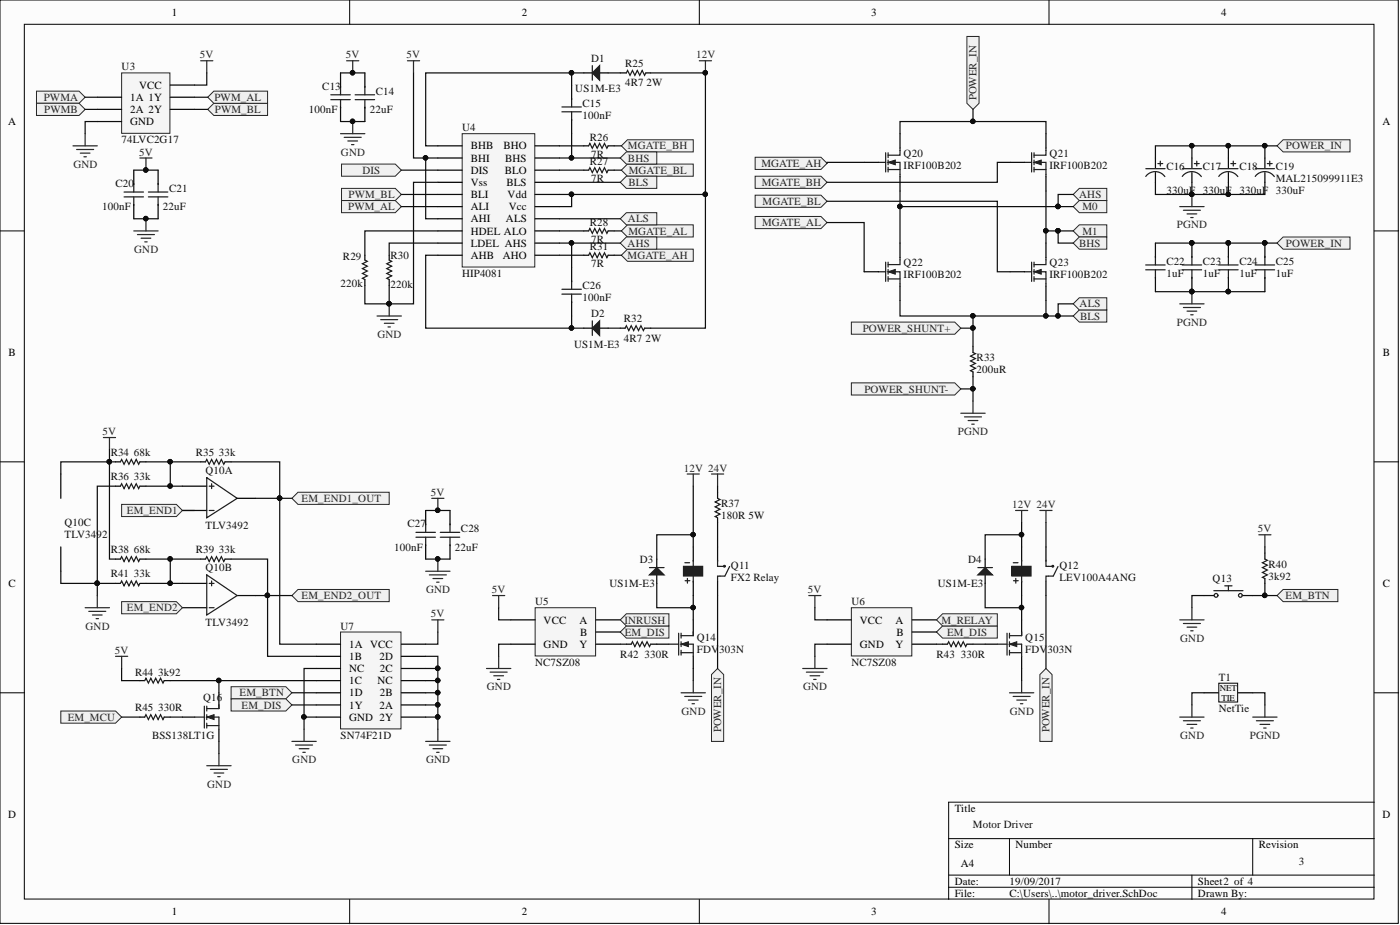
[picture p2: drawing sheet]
<svg xmlns="http://www.w3.org/2000/svg" width="292mm" height="193mm" viewBox="0 0 292 193" stroke-linecap="round" stroke-linejoin="round" font-family="sans-serif">
<defs><g id="words">
<g font-size="2.3">
<text x="35.9" y="3.3">1</text>
<text x="108.9" y="3.3">2</text>
<text x="181.8" y="3.3">3</text>
<text x="254.8" y="3.3">4</text>
<text x="27.2" y="23.6">2A 2Y</text>
<text x="27.2" y="21">1A 1Y</text>
<text x="29" y="18.5">VCC</text>
<text x="1.7" y="26.1">A</text>
<text x="27.2" y="26.1">GND</text>
<text x="288.4" y="26.1">A</text>
<text x="98.2" y="31.2">BHB</text>
<text x="98.2" y="33.7">BHI</text>
<text x="105.1" y="31.2">BHO</text>
<text x="105.4" y="33.7">BHS</text>
<text x="98.2" y="36.3">DIS</text>
<text x="98.2" y="38.8">Vss</text>
<text x="98.2" y="41.3">BLI</text>
<text x="105.3" y="36.3">BLO</text>
<text x="105.6" y="38.8">BLS</text>
<text x="105.9" y="41.3">Vdd</text>
<text x="98.2" y="43.9">ALI</text>
<text x="98.2" y="46.4">AHI</text>
<text x="105.6" y="46.4">ALS</text>
<text x="106.2" y="43.9">Vcc</text>
<text x="98.2" y="48.9">HDEL ALO</text>
<text x="98.2" y="51.5">LDEL AHS</text>
<text x="98.2" y="54">AHB</text>
<text x="104.9" y="54">AHO</text>
<text x="1.8" y="74.3">B</text>
<text x="288.5" y="74.3">B</text>
<text x="1.8" y="122.5">C</text>
<text x="288.5" y="122.5">C</text>
<text x="113.4" y="130.1">VCC</text>
<text x="120.9" y="130.1">A</text>
<text x="179.4" y="130.1">VCC</text>
<text x="186.9" y="130.1">A</text>
<text x="72.8" y="135.1">1A VCC</text>
<text x="72.8" y="137.7">1B</text>
<text x="79.2" y="137.7">2D</text>
<text x="113.4" y="135.1">GND</text>
<text x="120.9" y="135.1">Y</text>
<text x="121" y="132.6">B</text>
<text x="179.4" y="135.1">GND</text>
<text x="186.9" y="135.1">Y</text>
<text x="187" y="132.6">B</text>
<text x="72.8" y="140.2">NC</text>
<text x="72.8" y="142.8">1C</text>
<text x="78.7" y="142.8">NC</text>
<text x="79.3" y="140.2">2C</text>
<text x="72.8" y="145.3">1D</text>
<text x="72.8" y="147.8">1Y</text>
<text x="79.2" y="147.8">2A</text>
<text x="79.3" y="145.3">2B</text>
<text x="72.8" y="150.4">GND 2Y</text>
<text x="1.7" y="170.6">D</text>
<text x="199.2" y="169.4">Title</text>
<text x="288.4" y="170.6">D</text>
<text x="199.2" y="177">Size</text>
<text x="211.9" y="177">Number</text>
<text x="262.6" y="177">Revision</text>
<text x="199.2" y="184.6">Date:</text>
<text x="200.5" y="180.8">A4</text>
<text x="210.6" y="184.6">19/09/2017</text>
<text x="250" y="184.6">Sheet2 of 4</text>
<text x="35.9" y="190.9">1</text>
<text x="108.9" y="190.9">2</text>
<text x="181.8" y="190.9">3</text>
<text x="199.2" y="187.1">File:</text>
<text x="210.6" y="187.1">C:\Users\..\motor_driver.SchDoc</text>
<text x="250" y="187.1">Drawn By:</text>
<text x="254.8" y="190.9">4</text>
</g>
<g font-size="2.3" fill="#0e0e0e">
<text x="25.4" y="14.7">U3</text>
<text x="123.3" y="12.9">D1</text>
<text x="130.4" y="13.9">R25</text>
<text x="64.5" y="23.6">100nF</text>
<text x="67.2" y="18.8">C13</text>
<text x="77.1" y="23.6">22uF</text>
<text x="78.4" y="19.8">C14</text>
<text x="120" y="19.3">US1M-E3</text>
<text x="121.6" y="22.3">C15</text>
<text x="130.4" y="18">4R7</text>
<text x="134.9" y="18">2W</text>
<text x="25.4" y="29.9">74LVC2G17</text>
<text x="96.4" y="27.4">U4</text>
<text x="121.6" y="24.8">100nF</text>
<text x="123.1" y="29.4">R26</text>
<text x="123.1" y="34.5">R27</text>
<text x="123.3" y="33">7R</text>
<text x="188.5" y="32.7">Q20</text>
<text x="188.5" y="35.2">IRF100B202</text>
<text x="219" y="32.7">Q21</text>
<text x="219" y="35.2">IRF100B202</text>
<text x="243.4" y="35.4">C16</text>
<text x="251" y="35.4">C17</text>
<text x="258.6" y="35.4">C18</text>
<text x="266.2" y="35.4">C19</text>
<text x="24.1" y="39">C20</text>
<text x="35.3" y="40.1">C21</text>
<text x="123.3" y="38">7R</text>
<text x="243.4" y="40.5">330uF</text>
<text x="251" y="40.5">330uF</text>
<text x="258.6" y="40.5">330uF</text>
<text x="266.2" y="40.5">330uF</text>
<text x="266.2" y="37.9">MAL215099911E3</text>
<text x="21.3" y="43.9">100nF</text>
<text x="34" y="43.9">22uF</text>
<text x="123.1" y="47.2">R28</text>
<text x="123.1" y="52.2">R31</text>
<text x="123.3" y="50.7">7R</text>
<text x="71.1" y="59.8">220k</text>
<text x="71.6" y="54.3">R29</text>
<text x="81.5" y="54">R30</text>
<text x="96.4" y="57.8">HIP4081</text>
<text x="123.3" y="55.8">7R</text>
<text x="188.5" y="55.5">Q22</text>
<text x="188.5" y="58.1">IRF100B202</text>
<text x="219" y="55.5">Q23</text>
<text x="219" y="58.1">IRF100B202</text>
<text x="243.4" y="57.8">1uF</text>
<text x="243.4" y="55.3">C22</text>
<text x="251" y="57.8">1uF</text>
<text x="251" y="55.3">C23</text>
<text x="258.6" y="57.8">1uF</text>
<text x="258.6" y="55.3">C24</text>
<text x="266.2" y="57.8">1uF</text>
<text x="266.2" y="55.3">C25</text>
<text x="81.5" y="60.1">220k</text>
<text x="121.6" y="62.9">100nF</text>
<text x="121.6" y="60.3">C26</text>
<text x="123.3" y="66.2">D2</text>
<text x="130.2" y="71.2">4R7</text>
<text x="130.2" y="67.2">R32</text>
<text x="134.7" y="71.2">2W</text>
<text x="119.8" y="72.5">US1M-E3</text>
<text x="203.8" y="77.8">200uR</text>
<text x="203.8" y="75.3">R33</text>
<text x="23.1" y="95.1">R34</text>
<text x="27.9" y="95.1">68k</text>
<text x="40.9" y="95.1">R35</text>
<text x="45.7" y="95.1">33k</text>
<text x="23.1" y="100.2">R36</text>
<text x="27.9" y="100.2">33k</text>
<text x="42.9" y="98.9">Q10A</text>
<text x="150.5" y="105.7">R37</text>
<text x="13.4" y="109.8">Q10C</text>
<text x="13.4" y="112.3">TLV3492</text>
<text x="42.9" y="110.3">TLV3492</text>
<text x="85" y="110">C27</text>
<text x="96.2" y="111.1">C28</text>
<text x="150.5" y="108.3">180R 5W</text>
<text x="23.1" y="115.4">R38</text>
<text x="27.9" y="115.4">68k</text>
<text x="40.9" y="115.4">R39</text>
<text x="42.9" y="119.2">Q10B</text>
<text x="45.7" y="115.4">33k</text>
<text x="82.2" y="114.9">100nF</text>
<text x="94.9" y="114.9">22uF</text>
<text x="133.5" y="117.4">D3</text>
<text x="152.5" y="118.7">Q11</text>
<text x="202" y="117.4">D4</text>
<text x="221" y="118.7">Q12</text>
<text x="264.7" y="118.4">R40</text>
<text x="23.1" y="120.4">R41</text>
<text x="27.9" y="120.4">33k</text>
<text x="127.1" y="122.5">US1M-E3</text>
<text x="152.5" y="121.2">FX2 Relay</text>
<text x="195.6" y="122.5">US1M-E3</text>
<text x="221" y="121.2">LEV100A4ANG</text>
<text x="253" y="121.5">Q13</text>
<text x="264.7" y="120.9">3k92</text>
<text x="42.9" y="130.6">TLV3492</text>
<text x="71.1" y="131.3">U7</text>
<text x="111.7" y="126.3">U5</text>
<text x="177.6" y="126.3">U6</text>
<text x="129.4" y="137.2">R42</text>
<text x="134.5" y="137.2">330R</text>
<text x="145.4" y="133.6">Q14</text>
<text x="145.4" y="136.2">FDV</text>
<text x="150" y="136.2">303N</text>
<text x="195.4" y="137.2">R43</text>
<text x="200.5" y="137.2">330R</text>
<text x="213.9" y="133.6">Q15</text>
<text x="213.9" y="136.2">FDV</text>
<text x="218.6" y="136.2">303N</text>
<text x="28.2" y="141">R44</text>
<text x="33" y="141">3k92</text>
<text x="111.7" y="138.9">NC7SZ08</text>
<text x="177.6" y="138.9">NC7SZ08</text>
<text x="254.3" y="142.1">T1</text>
<text x="28.2" y="148.3">R45</text>
<text x="33" y="148.3">330R</text>
<text x="42.4" y="146.3">Q16</text>
<text x="254.3" y="148.6">NetTie</text>
<text x="31.7" y="154.2">BSS138LT1G</text>
<text x="71.1" y="154.2">SN74F21D</text>
<text x="203" y="172.7">Motor Driver</text>
<text x="271" y="180.5">3</text>
</g>
<g font-size="2.3" fill="#262626">
<text x="41.7" y="12.2">5V</text>
<text x="72.2" y="12.2">5V</text>
<text x="84.8" y="12.2">5V</text>
<text x="145.2" y="12.2">12V</text>
<text x="9.1" y="21">PWMA</text>
<text x="9.2" y="23.6">PWMB</text>
<text x="44.7" y="21">PWM_AL</text>
<text x="44.8" y="23.6">PWM_BL</text>
<text x="203.8" y="21" transform="rotate(-90 203.8 21)">POWER_IN</text>
<text x="15.3" y="35">GND</text>
<text x="29" y="32.5">5V</text>
<text x="71.1" y="32.5">GND</text>
<text x="131" y="31.2">MGATE_BH</text>
<text x="131" y="33.7">BHS</text>
<text x="158.9" y="34.8">MGATE_AH</text>
<text x="268.3" y="31.2">POWER_IN</text>
<text x="72.7" y="41.3">PWM_BL</text>
<text x="75.6" y="36.3">DIS</text>
<text x="131.1" y="38.8">BLS</text>
<text x="131.2" y="36.3">MGATE_BL</text>
<text x="158.9" y="38.8">MGATE_BH</text>
<text x="225.2" y="41.3">AHS</text>
<text x="72.7" y="43.9">PWM_AL</text>
<text x="131" y="46.4">ALS</text>
<text x="159" y="47.2">MGATE_AL</text>
<text x="159.1" y="42.8">MGATE_BL</text>
<text x="225.8" y="43.9">M0</text>
<text x="245.6" y="47.7">PGND</text>
<text x="28" y="52.7">GND</text>
<text x="130.9" y="51.5">AHS</text>
<text x="131.1" y="48.9">MGATE_AL</text>
<text x="225.2" y="51.5">BHS</text>
<text x="225.8" y="48.9">M1</text>
<text x="268.3" y="51.5">POWER_IN</text>
<text x="130.9" y="54">MGATE_AH</text>
<text x="225.3" y="64.1">ALS</text>
<text x="78.7" y="70.5">GND</text>
<text x="180" y="69.2">POWER_SHUNT+</text>
<text x="225.3" y="66.7">BLS</text>
<text x="245.6" y="68">PGND</text>
<text x="180.3" y="81.9">POWER_SHUNT-</text>
<text x="21.4" y="90.8">5V</text>
<text x="199.9" y="90.8">PGND</text>
<text x="142.7" y="98.4">12V 24V</text>
<text x="26.5" y="107.3">EM_END1</text>
<text x="62.9" y="104.7">EM_END1_OUT</text>
<text x="89.9" y="103.5">5V</text>
<text x="211.2" y="106">12V 24V</text>
<text x="262.5" y="111.1">5V</text>
<text x="62.9" y="125">EM_END2_OUT</text>
<text x="88.9" y="123.7">GND</text>
<text x="102.6" y="123.7">5V</text>
<text x="168.6" y="123.7">5V</text>
<text x="268.2" y="125">EM_BTN</text>
<text x="17.8" y="131.3">GND</text>
<text x="26.5" y="127.5">EM_END2</text>
<text x="89.9" y="128.8">5V</text>
<text x="130.3" y="130.1">INRUSH</text>
<text x="196.4" y="130.1">M_RELAY</text>
<text x="23.9" y="136.4">5V</text>
<text x="130.3" y="132.6">EM_DIS</text>
<text x="197.6" y="132.6">EM_DIS</text>
<text x="246.2" y="133.9">GND</text>
<text x="50" y="145.3">EM_BTN</text>
<text x="50.4" y="147.8">EM_DIS</text>
<text x="101.6" y="144">GND</text>
<text x="142.2" y="149.1">GND</text>
<text x="167.6" y="144">GND</text>
<text x="210.7" y="149.1">GND</text>
<text x="14.1" y="150.4">EM_MCU</text>
<text x="150.5" y="152.8" transform="rotate(-90 150.5 152.8)">POWER_IN</text>
<text x="219" y="152.8" transform="rotate(-90 219 152.8)">POWER_IN</text>
<text x="246.2" y="154.2">GND</text>
<text x="260.8" y="154.2">PGND</text>
<text x="61" y="159.2">GND</text>
<text x="88.9" y="159.2">GND</text>
<text x="43.2" y="164.3">GND</text>
</g>
<g font-size="1.9">
<text x="254.5" y="144.2">NET</text>
<text x="254.9" y="146.2">TIE</text>
</g>
</g></defs>
<g fill="#fcfcfc" stroke="#000" stroke-width=".21">
<path d="M0 0h291.7v192.6h-291.7z"/>
<path d="M5.1 5.1h281.6v182.5h-281.6z"/>
</g>
<g fill="none" stroke="#000" stroke-width=".21">
<path d="M73 0v5.1M145.9 0v5.1M218.9 0v5.1M0 48.2h5.1M286.7 48.2h5.1M0 96.4h5.1M286.7 96.4h5.1M0 144.5h5.1M286.7 144.5h5.1M197.9 175h88.8M210.6 175v7.6M261.4 175v7.6"/>
<path d="M286.7 167.3h-88.8v20.3M73 187.6v5.1M145.9 187.6v5.1M197.9 182.6h88.8M197.9 185.1h88.8M218.9 187.6v5.1M248.7 182.6v5"/>
</g>
<path d="M201.7 7.6h2.6v14l-1.3 1.2-1.3-1.2z" fill-rule="evenodd" fill="#f0f0f0" stroke="#262626" stroke-width=".21"/>
<path d="M200.5 86.2h5M201.2 87h3.6M202 87.7h2M202.8 88.5h.5M203 83.7v2.5" fill="none" stroke="#262626" stroke-width=".25"/>
<path d="M203 72.3v1.2M203 77.6v1" fill="none" stroke="#000" stroke-width=".25"/>
<path d="M203 73.5l.5 .3-1 .5 1 .5-1 .5 1 .5-1 .5 1 .5-1 .5 .5 .3" fill="none" stroke="#1c1c1c" stroke-width=".25"/>
<g fill="#f0f0f0" stroke="#262626" stroke-width=".21">
<path d="M157.6 32.8h13.7l1.3 1.3-1.3 1.2h-13.7z" fill-rule="evenodd"/>
<path d="M157.6 45.2h13.7l1.3 1.2-1.3 1.3h-13.7z" fill-rule="evenodd"/>
<path d="M157.6 40.7h13.7l1.3 1.3-1.3 1.3h-13.7z" fill-rule="evenodd"/>
<path d="M157.6 36.8h13.7l1.3 1.2-1.3 1.3h-13.7z" fill-rule="evenodd"/>
<path d="M223.9 40.6l1.3-1.3h5.7v2.5h-5.7z" fill-rule="evenodd"/>
<path d="M223.9 43.1l1.3-1.3h5.7v2.6h-5.7z" fill-rule="evenodd"/>
<path d="M223.9 48.2l1.3-1.3h5.7v2.5h-5.7z" fill-rule="evenodd"/>
<path d="M223.9 50.7l1.3-1.3h5.7v2.6h-5.7z" fill-rule="evenodd"/>
<path d="M223.9 65.9l1.3-1.2h5.7v2.5h-5.7z" fill-rule="evenodd"/>
<path d="M223.9 63.4l1.3-1.3h5.7v2.6h-5.7z" fill-rule="evenodd"/>
</g>
<path d="M246.1 43.1h5.1M246.9 43.9h3.6M247.7 44.6h2M248.4 45.4h.5M248.7 40.6v2.5" fill="none" stroke="#262626" stroke-width=".25"/>
<circle cx="248.6" cy="40.5" r=".47" fill="#0e0e0e" stroke="#0e0e0e" stroke-width=".21"/>
<path d="M266.4 30.4l1.3-1.2h14v2.5h-14z" fill-rule="evenodd" fill="#f0f0f0" stroke="#262626" stroke-width=".21"/>
<path d="M246.1 63.4h5.1M246.9 64.1h3.6M247.7 64.9h2M248.4 65.7h.5M248.7 60.9v2.5" fill="none" stroke="#262626" stroke-width=".25"/>
<circle cx="248.6" cy="60.8" r=".47" fill="#0e0e0e" stroke="#0e0e0e" stroke-width=".21"/>
<path d="M266.4 50.7l1.3-1.3h14v2.6h-14z" fill-rule="evenodd" fill="#f0f0f0" stroke="#262626" stroke-width=".21"/>
<path d="M96.4 27.9h15.2v27.8h-15.2z" fill="#f5f5f5" stroke="#262626" stroke-width=".21"/>
<g fill="none" stroke="#000" stroke-width=".25">
<path d="M91.4 30.4h5M91.4 33h5M91.4 35.5h5M91.4 38h5M111.7 30.4h5M111.7 33h5M111.7 35.5h5M111.7 38h5M91.4 40.6h5M91.4 43.1h5M91.4 45.6h5M91.4 48.2h5"/>
<path d="M91.4 50.7h5M91.4 53.2h5M111.7 40.6h5M111.7 43.1h5M111.7 45.6h5M111.7 48.2h5M111.7 50.7h5M111.7 53.2h5"/>
</g>
<g fill="#f0f0f0" stroke="#262626" stroke-width=".21">
<path d="M129.6 53.2l1.3-1.2h13.7v2.5h-13.7z" fill-rule="evenodd"/>
<path d="M129.6 48.2l1.3-1.3h13.7v2.5h-13.7z" fill-rule="evenodd"/>
<path d="M129.6 35.5l1.3-1.3h13.7v2.6h-13.7z" fill-rule="evenodd"/>
<path d="M129.6 30.4l1.3-1.2h13.7v2.5h-13.7z" fill-rule="evenodd"/>
</g>
<path d="M121.8 15.2h2M124.8 15.2h2.1M121.8 30.4h1M126.9 30.4h1.2" fill="none" stroke="#000" stroke-width=".25"/>
<path d="M122.8 30.4l.3-.5 .5 1 .5-1 .5 1 .5-1 .5 1 .5-1 .5 1 .3-.5" fill="none" stroke="#1c1c1c" stroke-width=".25"/>
<path d="M123.6 15.2l1.5-1.5v3z" fill="#1c1c1c"/>
<path d="M123.6 15.2l1.5-1.5v3zM123.6 13.7v3" fill="none" stroke="#1c1c1c" stroke-width=".25"/>
<path d="M85 12.7h2.5M86.3 12.7v2.5M145.9 12.7h2.5M147.2 12.7v2.5" fill="none" stroke="#262626" stroke-width=".25"/>
<circle cx="147.1" cy="15.2" r=".47" fill="#0e0e0e" stroke="#0e0e0e" stroke-width=".21"/>
<g fill="#f0f0f0" stroke="#262626" stroke-width=".21">
<path d="M71.3 39.3h11.2l1.2 1.3-1.2 1.2h-11.2z" fill-rule="evenodd"/>
<path d="M71.3 41.8h11.2l1.2 1.3-1.2 1.3h-11.2z" fill-rule="evenodd"/>
</g>
<path d="M76.1 53.2v1.1M76.1 58.3v1.3M81.2 53.2v1.1M81.2 58.3v1.3" fill="none" stroke="#000" stroke-width=".25"/>
<path d="M76.1 54.3l.5 .2-1 .5 1 .5-1 .5 1 .5-1 .5 1 .6-1 .5 .5 .2M81.2 54.3l.5 .2-1 .5 1 .5-1 .5 1 .5-1 .5 1 .6-1 .5 .5 .2" fill="none" stroke="#1c1c1c" stroke-width=".25"/>
<path d="M78.7 65.9h5M79.4 66.7h3.6M80.2 67.4h2M80.9 68.2h.6M81.2 63.4v2.5" fill="none" stroke="#262626" stroke-width=".25"/>
<circle cx="81.2" cy="63.4" r=".47" fill="#0e0e0e" stroke="#0e0e0e" stroke-width=".21"/>
<g fill="#f0f0f0" stroke="#262626" stroke-width=".21">
<path d="M129.4 38l1.3-1.2h6.3v2.5h-6.3z" fill-rule="evenodd"/>
<path d="M129.4 45.6l1.3-1.2h6.3v2.5h-6.3z" fill-rule="evenodd"/>
<path d="M71.3 34.2h11.2l1.2 1.3-1.2 1.3h-11.2z" fill-rule="evenodd"/>
<path d="M129.4 33l1.3-1.3h6.3v2.5h-6.3z" fill-rule="evenodd"/>
<path d="M129.4 50.7l1.3-1.3h6.3v2.6h-6.3z" fill-rule="evenodd"/>
</g>
<path d="M25.4 15.2h10.1v12.6h-10.1z" fill="#f5f5f5" stroke="#262626" stroke-width=".21"/>
<path d="M35.5 17.7h5.1M20.3 20.3h5.1M20.3 22.8h5.1M20.3 25.4h5.1M35.5 20.3h5.1M35.5 22.8h5.1" fill="none" stroke="#000" stroke-width=".25"/>
<g fill="#f0f0f0" stroke="#262626" stroke-width=".21">
<path d="M7.6 19h8.9l1.3 1.3-1.3 1.3h-8.9z" fill-rule="evenodd"/>
<path d="M7.6 21.6h8.9l1.3 1.2-1.3 1.3h-8.9z" fill-rule="evenodd"/>
</g>
<path d="M41.9 12.7h2.5M43.1 12.7v2.5M15.2 30.4h5.1M16 31.2h3.5M16.7 31.9h2.1M17.5 32.7h.5M17.8 27.9v2.5" fill="none" stroke="#262626" stroke-width=".25"/>
<g fill="#f0f0f0" stroke="#262626" stroke-width=".21">
<path d="M43.3 22.8l1.3-1.2h11.2v2.5h-11.2z" fill-rule="evenodd"/>
<path d="M43.3 20.3l1.3-1.3h11.2v2.6h-11.2z" fill-rule="evenodd"/>
</g>
<path d="M71.1 131.8h12.6v20.3h-12.6z" fill="#f5f5f5" stroke="#262626" stroke-width=".21"/>
<g fill="none" stroke="#000" stroke-width=".25">
<path d="M66 134.4h5.1M66 136.9h5.1M66 139.5h5.1M83.7 134.4h5.1M83.7 136.9h5.1M83.7 139.5h5.1M38.1 149.6h2.5M45.7 144.5v2.6M45.7 152.1v2.6M66 149.6h5.1M66 142h5.1M66 144.5h5.1"/>
<path d="M66 147.1h5.1M83.7 149.6h5.1M83.7 142h5.1M83.7 144.5h5.1M83.7 147.1h5.1"/>
</g>
<path d="M90.1 129.3h2.5M91.4 129.3v2.5M88.8 154.7h5.1M89.6 155.4h3.5M90.3 156.2h2.1M91.1 157h.5M91.4 152.1v2.6" fill="none" stroke="#262626" stroke-width=".25"/>
<path d="M40.6 149.6h2M42.6 147.3v4.6M43.1 147.8h2.6M43.1 149.6h2.6v2.5M43.1 151.4h2.6M43.1 147.3v1M43.1 149.1v1M43.1 150.9v1" fill="none" stroke="#1c1c1c" stroke-width=".25"/>
<path d="M43.1 149.6l1.6-.5v1z" fill="#1c1c1c"/>
<path d="M43.1 149.6l1.6-.5v1z" fill="none" stroke="#1c1c1c" stroke-width=".21"/>
<path d="M30.2 149.6l.3-.5 .5 1 .5-1 .5 1 .5-1 .5 1 .5-1 .5 1 .3-.5M30.2 142l.3-.5 .5 1 .5-1 .5 1 .5-1 .5 1 .5-1 .5 1 .3-.5M45.7 147.1v.7" fill="none" stroke="#1c1c1c" stroke-width=".25"/>
<path d="M29.2 149.6h1M29.2 142h1M34.3 149.6h1.2M34.3 142h1.2" fill="none" stroke="#000" stroke-width=".25"/>
<path d="M24.1 136.9h2.5M25.4 136.9v2.6" fill="none" stroke="#262626" stroke-width=".25"/>
<path d="M12.7 148.3h11.4l1.3 1.3-1.3 1.3h-11.4z" fill-rule="evenodd" fill="#f0f0f0" stroke="#262626" stroke-width=".21"/>
<path d="M43.1 159.7h5.1M45.7 157.2v2.5M43.9 160.5h3.6M44.7 161.3h2M45.4 162h.5" fill="none" stroke="#262626" stroke-width=".25"/>
<g fill="#f0f0f0" stroke="#262626" stroke-width=".21">
<path d="M48.2 143.3h11.4l1.3 1.2-1.3 1.3h-11.4z" fill-rule="evenodd"/>
<path d="M48.2 145.8h11.4l1.3 1.3-1.3 1.2h-11.4z" fill-rule="evenodd"/>
</g>
<path d="M21.6 91.3h2.5M22.8 91.3v2.5M17.8 126.8h5M18.5 127.5h3.6M19.3 128.3h2M20 129.1h.6M20.3 124.2v2.6M60.9 154.7h5.1M61.7 155.4h3.5M62.4 156.2h2.1M63.2 157h.5M63.4 152.1v2.6" fill="none" stroke="#262626" stroke-width=".25"/>
<g fill="none" stroke="#000" stroke-width=".25">
<path d="M12.7 98.9v5.1M24.1 96.4h1M29.2 96.4h1.3M41.9 96.4h1M46.9 96.4h1.3M12.7 114.1v5.1M24.1 101.4h1M29.2 101.4h1.3M38.1 101.4h5M38.1 106.5h5M49.5 104h3.8M38.1 121.7h5"/>
<path d="M38.1 126.8h5M49.5 124.2h3.8"/>
</g>
<path d="M25.1 96.4l.3-.6 .5 1.1 .5-1.1 .5 1.1 .5-1.1 .5 1.1 .5-1.1 .5 1.1 .3-.5M42.9 96.4l.2-.6 .5 1.1 .6-1.1 .5 1.1 .5-1.1 .5 1.1 .5-1.1 .5 1.1 .2-.5M43.1 99.6l6.4 4.4-6.4 4zM25.1 101.4l.3-.5 .5 1 .5-1 .5 1 .5-1 .5 1 .5-1 .5 1 .3-.5M43.1 119.9l6.4 4.3-6.4 4.1zM43.6 101.4h1.1M43.6 106.5h1.1M44.2 100.9v1M43.6 121.7h1.1M43.6 126.8h1.1M44.2 121.2v1" fill="none" stroke="#1c1c1c" stroke-width=".25"/>
<g fill="#f0f0f0" stroke="#262626" stroke-width=".21">
<path d="M25.4 105.2h11.4l1.3 1.3-1.3 1.3h-11.4z" fill-rule="evenodd"/>
<path d="M25.4 125.5h11.4l1.3 1.3-1.3 1.2h-11.4z" fill-rule="evenodd"/>
</g>
<path d="M24.1 116.6h1M29.2 116.6h1.3M41.9 116.6h1M46.9 116.6h1.3M144.6 114.1v3M149.7 114.1v3M24.1 121.7h1M29.2 121.7h1.3M144.6 121.3v2.9M149.7 121.3v2.9" fill="none" stroke="#000" stroke-width=".25"/>
<g fill="none" stroke="#1c1c1c" stroke-width=".25">
<path d="M25.1 116.6l.3-.5 .5 1 .5-1 .5 1 .5-1 .5 1 .5-1 .5 1 .3-.5M42.9 116.6l.2-.5 .5 1 .6-1 .5 1 .5-1 .5 1 .5-1 .5 1 .2-.5M142.9 117.4h1M150.2 118.2h1M152.2 118.2l-1 2M25.1 121.7l.3-.5 .5 1 .5-1 .5 1 .5-1 .5 1 .5-1 .5 1 .3-.5M142.9 121.1h1M143.4 120.7v1M150.2 120.2h1"/>
<circle cx="151.1" cy="118.1" r=".18"/>
</g>
<path d="M142.6 118.2h4v2h-4z" fill-rule="evenodd" fill="#1c1c1c"/>
<g fill="none" stroke="#1c1c1c" stroke-width=".25">
<path d="M142.6 118.2h4v2h-4zM144.6 116.9v1.3M144.6 119.9v1.6M149.7 116.9v1.3h.5M139.6 134.4h2M141.6 132.1v4.6M142.1 134.4h2.5v2.5M142.1 132.6h2.5M142.1 136.2h2.5M142.1 132.1v1M142.1 133.9v1M142.1 135.7v1"/>
<path d="M150.2 120.2h-.5v1"/>
</g>
<path d="M137 134.4h2.6M144.6 129.3v2.5M144.6 136.9v2.6" fill="none" stroke="#000" stroke-width=".25"/>
<path d="M142.1 134.4l1.5-.5v1z" fill="#1c1c1c"/>
<path d="M142.1 134.4l1.5-.5v1z" fill="none" stroke="#1c1c1c" stroke-width=".21"/>
<path d="M144.6 131.8v.8" fill="none" stroke="#1c1c1c" stroke-width=".25"/>
<path d="M143.4 98.9h2.5M144.6 98.9v2.5M148.4 98.9h2.6M149.7 98.9v2.5M142.1 144.5h5.1M142.9 145.3h3.5M143.6 146h2.1M144.4 146.8h.5M144.6 142v2.5" fill="none" stroke="#262626" stroke-width=".25"/>
<path d="M148.4 140.7l1.3-1.2 1.3 1.2v14h-2.6z" fill-rule="evenodd" fill="#f0f0f0" stroke="#262626" stroke-width=".21"/>
<path d="M213.2 114.1v3M218.2 114.1v3M213.2 121.3v2.9M218.2 121.3v2.9" fill="none" stroke="#000" stroke-width=".25"/>
<g fill="none" stroke="#1c1c1c" stroke-width=".25">
<path d="M211.4 117.4h1M218.7 118.2h1M220.7 118.2l-.9 2h-1.1M211.5 121.1h.9M211.9 120.7v1"/>
<circle cx="219.7" cy="118.1" r=".18"/>
</g>
<path d="M211.1 118.2h4v2h-4z" fill-rule="evenodd" fill="#1c1c1c"/>
<path d="M211.1 118.2h4v2h-4zM213.2 116.9v1.3M213.2 119.9v1.6M218.2 116.9v1.3h.5M218.7 120.2h-.5v1" fill="none" stroke="#1c1c1c" stroke-width=".25"/>
<path d="M210.6 144.5h5.1M211.4 145.3h3.5M212.1 146h2.1M212.9 146.8h.5M213.2 142v2.5" fill="none" stroke="#262626" stroke-width=".25"/>
<path d="M217 140.7l1.2-1.2 1.3 1.2v14h-2.5z" fill-rule="evenodd" fill="#f0f0f0" stroke="#262626" stroke-width=".21"/>
<path d="M211.9 106.5h2.5M213.2 106.5v2.5M217 106.5h2.5M218.2 106.5v2.5" fill="none" stroke="#262626" stroke-width=".25"/>
<path d="M251.2 144.5h3.1M258.3 144.5h3.1" fill="none" stroke="#000" stroke-width=".25"/>
<path d="M254.3 142.5h3.9v4h-3.9z" fill="#f5f5f5" stroke="#000" stroke-width=".21"/>
<path d="M246.1 149.6h5.1M246.9 150.4h3.6M247.7 151.1h2M248.4 151.9h.5M248.7 147.1v2.5M261.4 149.6h5M262.1 150.4h3.6M262.9 151.1h2M263.7 151.9h.5M263.9 147.1v2.5" fill="none" stroke="#262626" stroke-width=".25"/>
<path d="M149.7 102.7v1.3M149.7 108v1M130.7 134.4h1M135.8 134.4h1.2" fill="none" stroke="#000" stroke-width=".25"/>
<path d="M149.7 104l.5 .2-1 .5 1 .5-1 .5 1 .5-1 .5 1 .6-1 .5 .5 .2M131.7 134.4l.3-.5 .5 1 .5-1 .5 1 .5-1 .5 1 .5-1 .5 1 .3-.5" fill="none" stroke="#1c1c1c" stroke-width=".25"/>
<g fill="#f0f0f0" stroke="#262626" stroke-width=".21">
<path d="M177.6 67.2h21.6l1.3 1.3-1.3 1.2h-21.6z" fill-rule="evenodd"/>
<path d="M177.6 79.9h21.6l1.3 1.2-1.3 1.3h-21.6z" fill-rule="evenodd"/>
</g>
<path d="M251.2 124.2h2.1M259.3 124.2h2.1" fill="none" stroke="#000" stroke-width=".25"/>
<g fill="none" stroke="#1c1c1c" stroke-width=".25">
<path d="M253.3 123.2h6M255.5 122.2h1.6M256.3 122.2v1"/>
<circle cx="253.7" cy="124.2" r=".39"/>
<circle cx="258.8" cy="124.2" r=".39"/>
</g>
<path d="M266.4 124.2l1.3-1.2h11.4v2.5h-11.4z" fill-rule="evenodd" fill="#f0f0f0" stroke="#262626" stroke-width=".21"/>
<path d="M262.6 111.6h2.6M263.9 111.6v2.5M246.1 129.3h5.1M246.9 130.1h3.6M247.7 130.8h2M248.4 131.6h.5M248.7 126.8v2.5" fill="none" stroke="#262626" stroke-width=".25"/>
<path d="M263.9 115.4v1.2M263.9 120.7v1" fill="none" stroke="#000" stroke-width=".25"/>
<path d="M263.9 116.6l.5 .3-1 .5 1 .5-1 .5 1 .5-1 .5 1 .5-1 .5 .5 .3" fill="none" stroke="#1c1c1c" stroke-width=".25"/>
<path d="M129.4 131.8l1.3-1.2h8.9v2.5h-8.9z" fill-rule="evenodd" fill="#f0f0f0" stroke="#262626" stroke-width=".21"/>
<path d="M205.5 134.4h2.6M213.2 129.3v2.5M213.2 136.9v2.6" fill="none" stroke="#000" stroke-width=".25"/>
<path d="M208.1 134.4h2M210.1 132.1v4.6M210.6 132.6h2.6M210.6 134.4h2.6v2.5M210.6 136.2h2.6M210.6 132.1v1M210.6 133.9v1M210.6 135.7v1" fill="none" stroke="#1c1c1c" stroke-width=".25"/>
<path d="M210.6 134.4l1.5-.5v1z" fill="#1c1c1c"/>
<path d="M210.6 134.4l1.5-.5v1z" fill="none" stroke="#1c1c1c" stroke-width=".21"/>
<path d="M213.2 131.8v.8" fill="none" stroke="#1c1c1c" stroke-width=".25"/>
<path d="M111.7 126.8h12.6v10h-12.6z" fill="#f5f5f5" stroke="#262626" stroke-width=".21"/>
<path d="M106.6 134.4h5.1M106.6 129.3h5.1M124.3 134.4h5.1M124.3 131.8h5.1M124.3 129.3h5.1" fill="none" stroke="#000" stroke-width=".25"/>
<path d="M129.4 129.3l1.3-1.3h8.9v2.6h-8.9z" fill-rule="evenodd" fill="#f0f0f0" stroke="#262626" stroke-width=".21"/>
<path d="M101.5 139.5h5.1M102.8 124.2h2.5M104 124.2v2.6M104 136.9v2.6M102.3 140.2h3.5M103 141h2.1M103.8 141.7h.5" fill="none" stroke="#262626" stroke-width=".25"/>
<path d="M196.7 134.4h1M201.7 134.4h1.3" fill="none" stroke="#000" stroke-width=".25"/>
<path d="M197.7 134.4l.2-.5 .5 1 .5-1 .6 1 .5-1 .5 1 .5-1 .5 1 .2-.5" fill="none" stroke="#1c1c1c" stroke-width=".25"/>
<path d="M195.4 131.8l1.3-1.2h11.4v2.5h-11.4z" fill-rule="evenodd" fill="#f0f0f0" stroke="#262626" stroke-width=".21"/>
<path d="M177.6 126.8h12.6v10h-12.6z" fill="#f5f5f5" stroke="#262626" stroke-width=".21"/>
<path d="M172.6 134.4h5M172.6 129.3h5M190.3 134.4h5.1M190.3 131.8h5.1M190.3 129.3h5.1" fill="none" stroke="#000" stroke-width=".25"/>
<path d="M195.4 129.3l1.3-1.3h11.4v2.6h-11.4z" fill-rule="evenodd" fill="#f0f0f0" stroke="#262626" stroke-width=".21"/>
<g fill="none" stroke="#262626" stroke-width=".25">
<path d="M72.3 12.7h2.6M73.6 12.7v2.5M29.2 33h2.5M30.5 33v2.5M71.1 27.9h5M71.8 28.7h3.6M72.6 29.4h2M73.3 30.2h.5M73.6 25.4v2.5M27.9 48.2h5.1M28.7 48.9h3.5M29.4 49.7h2.1"/>
<path d="M30.2 50.5h.5M30.5 45.6v2.6M88.8 119.2h5.1M89.6 119.9h3.5M90.1 104h2.5M91.4 104v2.5M91.4 116.6v2.6M90.3 120.7h2.1M91.1 121.5h.5M167.5 139.5h5.1M168.7 124.2h2.6M170 124.2v2.6"/>
<path d="M170 136.9v2.6M168.2 140.2h3.6M169 141h2M169.8 141.7h.5"/>
</g>
<g fill="none" stroke="#1c1c1c" stroke-width=".25">
<path d="M69 19.8h4.1M71.1 18v1.8M74.1 19.8h4.1M76.1 18v1.8M27.9 38.3v1.8M33 38.3v1.8M69 20.8h4.1M71.1 20.8v1.8M74.1 20.8h4.1M76.1 20.8v1.8M117.2 22.3h4.1M117.2 23.3h4.1"/>
<path d="M119.3 20.5v1.8M119.3 23.3v1.8M185.3 33.9h2.5v2.5M185.3 31.9v1M185.3 33.4v1M185.3 34.9v1M185.3 35.4h2.5M187.8 31.4v1h-2.5M25.9 40.1h4M25.9 41.1h4M27.9 41.1v1.7M31 40.1h4"/>
<path d="M31 41.1h4M33 41.1v1.7M119.3 58.6v1.7M117.2 60.3h4.1M117.2 61.4h4.1M119.3 61.4v1.7M86.8 111.1h4M86.8 112.1h4M88.8 109.3v1.8M88.8 112.1v1.7M91.9 111.1h4M91.9 112.1h4"/>
<path d="M93.9 109.3v1.8M93.9 112.1v1.7"/>
</g>
<g fill="none" stroke="#000" stroke-width=".25">
<path d="M71.1 15.2v3M76.1 15.2v3M119.3 17.7v3M27.9 35.5v3M33 35.5v3M71.1 22.4v3M76.1 22.4v3M119.3 24.9v3M27.9 42.6v3M33 42.6v3M119.3 55.8v3M119.3 62.9v3"/>
<path d="M88.8 106.5v3M88.8 113.6v3M93.9 106.5v3M93.9 113.6v3"/>
</g>
<g fill="#0e0e0e" stroke="#0e0e0e" stroke-width=".21">
<circle cx="91.3" cy="106.5" r=".47"/>
<circle cx="91.3" cy="116.6" r=".47"/>
<circle cx="73.6" cy="15.2" r=".47"/>
<circle cx="73.6" cy="25.3" r=".47"/>
<circle cx="30.4" cy="35.5" r=".47"/>
<circle cx="30.4" cy="45.6" r=".47"/>
</g>
<path d="M185.3 33.9l1.5-.5v1z" fill="#1c1c1c"/>
<path d="M185.3 33.9l1.5-.5v1z" fill="none" stroke="#1c1c1c" stroke-width=".21"/>
<path d="M183.3 33.9h1.5M184.8 31.9v4M187.8 30.9v.5M187.8 36.4v.5M185.3 56.7h2.5v2.5M185.3 54.7v1M185.3 56.2v1M185.3 57.7v1M185.3 58.2h2.5M187.8 54.2v1h-2.5" fill="none" stroke="#1c1c1c" stroke-width=".25"/>
<path d="M180.3 33.9h3M187.8 27.9v3M187.8 36.9v3" fill="none" stroke="#000" stroke-width=".25"/>
<path d="M185.3 56.7l1.5-.5v1z" fill="#1c1c1c"/>
<path d="M185.3 56.7l1.5-.5v1z" fill="none" stroke="#1c1c1c" stroke-width=".21"/>
<path d="M183.3 56.7h1.5M184.8 54.7v4M187.8 53.7v.5M187.8 59.2v.5M215.7 56.7h2.5v2.5M215.7 54.7v1M215.7 56.2v1M215.7 57.7v1M215.7 58.2h2.5M218.2 54.2v1h-2.5" fill="none" stroke="#1c1c1c" stroke-width=".25"/>
<path d="M180.3 56.7h3M187.8 50.7v3M187.8 59.7v3" fill="none" stroke="#000" stroke-width=".25"/>
<path d="M215.7 56.7l1.5-.5v1z" fill="#1c1c1c"/>
<path d="M215.7 56.7l1.5-.5v1z" fill="none" stroke="#1c1c1c" stroke-width=".21"/>
<path d="M215.7 33.9h2.5v2.5M215.7 31.9v1M215.7 33.4v1M215.7 34.9v1M215.7 35.4h2.5M218.2 31.4v1h-2.5M213.7 56.7h1.5M215.2 54.7v4M218.2 53.7v.5M218.2 59.2v.5" fill="none" stroke="#1c1c1c" stroke-width=".25"/>
<path d="M210.7 56.7h3M218.2 50.7v3M218.2 59.7v3" fill="none" stroke="#000" stroke-width=".25"/>
<path d="M215.7 33.9l1.5-.5v1z" fill="#1c1c1c"/>
<path d="M215.7 33.9l1.5-.5v1z" fill="none" stroke="#1c1c1c" stroke-width=".21"/>
<path d="M122.8 35.5l.3-.5 .5 1 .5-1 .5 1 .5-1 .5 1 .5-1 .5 1 .3-.5M213.7 33.9h1.5M215.2 31.9v4M218.2 30.9v.5M218.2 36.4v.5M122.8 48.2l.3-.5 .5 1 .5-1 .5 1 .5-1 .5 1 .5-1 .5 1 .3-.5M122.8 53.2l.3-.5 .5 1.1 .5-1.1 .5 1.1 .5-1.1 .5 1.1 .5-1.1 .5 1.1 .3-.6" fill="none" stroke="#1c1c1c" stroke-width=".25"/>
<path d="M121.8 35.5h1M126.9 35.5h1.2M210.7 33.9h3M218.2 27.9v3M218.2 36.9v3M121.8 48.2h1M121.8 53.2h1M126.9 48.2h1.2M126.9 53.2h1.2M121.8 68.5h2M124.8 68.5h2.1" fill="none" stroke="#000" stroke-width=".25"/>
<path d="M123.6 68.5l1.5-1.6v3.1z" fill="#1c1c1c"/>
<path d="M123.6 68.5l1.5-1.6v3.1zM123.6 66.9v3.1" fill="none" stroke="#1c1c1c" stroke-width=".25"/>
<g fill="#f0f0f0" stroke="#262626" stroke-width=".21">
<path d="M60.9 104l1.3-1.3h19v2.5h-19z" fill-rule="evenodd"/>
<path d="M60.9 124.2l1.3-1.2h19v2.5h-19z" fill-rule="evenodd"/>
</g>
<g fill="none" stroke="#000" stroke-width=".25">
<path d="M129.4 15.2h1.3M134.7 15.2h1.1M241.1 33v2M241.1 36v2M248.7 33v2M248.7 36v2M256.3 33v2M256.3 36v2M263.9 33v2M263.9 36v2M241.1 50.7v3M241.1 57.9v3"/>
<path d="M248.7 50.7v3M248.7 57.9v3M256.3 50.7v3M256.3 57.9v3M263.9 50.7v3M263.9 57.9v3M129.4 68.5h1M134.5 68.5h1.3M137 116.6v2.1M137 119.7v2"/>
</g>
<g fill="none" stroke="#1c1c1c" stroke-width=".25">
<path d="M130.7 15.2l.2-.5 .5 1 .6-1 .5 1 .5-1 .5 1 .5-1 .5 1 .2-.5M239.1 36.8a2.45 2.45 0 0 1 3.9 0M239.1 35.2h4M241.6 34.1h1M242.1 33.6v1M246.7 36.8a2.45 2.45 0 0 1 4 0M246.7 35.2h4M249.2 34.1h1M249.7 33.6v1M254.3 36.8a2.45 2.45 0 0 1 4 0M254.3 35.2h4M256.8 34.1h1"/>
<path d="M257.3 33.6v1M261.9 36.8a2.45 2.45 0 0 1 4 0M261.9 35.2h4M264.4 34.1h1M264.9 33.6v1M239 55.3h4.1M239 56.3h4.1M241.1 53.5v1.8M241.1 56.3v1.8M246.7 55.3h4M246.7 56.3h4M248.7 53.5v1.8"/>
<path d="M248.7 56.3v1.8M254.3 55.3h4M254.3 56.3h4M256.3 53.5v1.8M256.3 56.3v1.8M261.9 55.3h4M261.9 56.3h4M263.9 53.5v1.8M263.9 56.3v1.8M130.4 68.5l.3-.5 .5 1 .5-1 .5 1 .5-1 .5 1 .5-1 .5 1 .3-.5"/>
</g>
<g fill="#0e0e0e" stroke="#0e0e0e" stroke-width=".21">
<circle cx="248.6" cy="60.8" r=".47"/>
<circle cx="248.6" cy="50.7" r=".47"/>
<circle cx="256.3" cy="60.8" r=".47"/>
<circle cx="256.3" cy="50.7" r=".47"/>
<circle cx="263.9" cy="50.7" r=".47"/>
</g>
<path d="M135.5 119.9l1.5-1.5 1.6 1.5z" fill="#1c1c1c"/>
<path d="M135.5 119.9l1.5-1.5 1.6 1.5zM135.5 118.4h3.1" fill="none" stroke="#1c1c1c" stroke-width=".25"/>
<g fill="none" stroke="#0e0e0e" stroke-width=".25">
<path d="M43.1 15.2v2.5h-2.5M71.1 15.2h5M86.3 15.2v17.8h2.5M119.3 15.2h-30.5v15.2h2.6M121.8 15.2h-2.5v2.5M126.9 15.2h2.5M135.8 15.2h11.4v53.3h-11.4M17.8 20.3h2.5M17.8 22.8h2.5M20.3 25.4h-2.5v2.5M27.9 35.5h5.1M40.6 20.3h2.7"/>
<path d="M40.6 22.8h2.7M71.1 25.4h5M83.7 35.5h7.7M91.4 33h-2.6v12.6h2.6M91.4 38h-5.1v25.4h-10.2v-3.8M116.7 35.5h5.1M116.7 30.4h5.1M116.7 38h12.7M119.3 27.9v5.1h-2.6M119.3 33h10.1M128.1 35.5h1.5M128.1 30.4h1.5"/>
<path d="M180.3 33.9h-7.7v.2M187.8 27.9v-2.5h30.4v2.5M187.8 39.9v3.2h33M203 22.8v2.6M210.7 33.9h-2.6v4.1h-35.5M218.2 39.9v8.3h2.6M241.1 38v2.6h22.8v-2.6M248.7 30.4v2.6M248.7 38v2.6M256.3 30.4v2.6M256.3 38v2.6M263.9 30.4v2.6"/>
<path d="M266.4 30.4h-25.3v2.6M27.9 45.6h5.1M81.2 59.6v3.8M83.7 43.1h7.7M83.7 40.6h7.7M91.4 53.2h-2.6v15.3h30.5M91.4 48.2h-15.3v5M91.4 50.7h-10.2v2.5M116.7 50.7h2.6v5.1M116.7 40.6h2.6v2.5h-2.6M116.7 48.2h5.1M116.7 53.2h5.1"/>
<path d="M116.7 45.6h12.7M119.3 40.6h27.9M119.3 50.7h10.1M128.1 48.2h1.5M128.1 53.2h1.5M172.6 42h35.5v14.7h2.6M172.6 46.4h7.7v10.3M187.8 43.1v7.6M218.2 48.2v2.5M220.8 48.2v2.5h3.1M220.8 48.2h3.1M220.8 43.1h3.1"/>
<path d="M223.9 40.6h-3.1v2.5M241.1 50.7h25.3M119.3 65.9v2.6h2.5M126.9 68.5h2.5M187.8 62.7v3.2h30.4v-3.2M200.5 68.5h2.5M203 65.9v6.4M203 78.6v5.1M218.2 65.9h5.7M223.9 63.4h-3.1v2.5M241.1 60.9h22.8M12.7 98.9v-2.5h10.1v20.2h1.3"/>
<path d="M22.8 93.8v2.6h1.3M30.5 96.4h5v5M35.5 96.4h6.4M48.2 96.4h10.2v7.6h-5.1M200.5 81.1h2.5M12.7 119.2v2.5h11.4M24.1 101.4h-3.8v22.8M30.5 116.6h5v5.1M30.5 101.4h7.6M35.5 116.6h6.4M38.1 106.5h2.5M48.2 116.6h7.6v7.6h-2.5"/>
<path d="M60.9 104h-2.5v30.4h7.6M88.8 106.5h5.1M88.8 116.6h5.1M144.6 114.1v-2.5h-7.6v5M144.6 101.4v10.2M149.7 101.4v1.3M149.7 109v5.1M213.2 114.1v-2.5h-7.7v5M213.2 109v2.6M218.2 109v5.1M263.9 114.1v1.3M25.4 139.5v2.5h3.8"/>
<path d="M30.5 121.7h7.6M60.9 124.2h-5.1v12.7h10.2M66 139.5h-2.6v10.1h2.6M88.8 136.9h2.6v15.2M88.8 139.5h2.6M91.4 131.8v2.6h-2.6M104 126.8v2.5h2.6M106.6 134.4h-2.6v2.5M129.4 134.4h1.3M137 121.7v5.1h7.6M144.6 124.2v5.1M144.6 139.5v2.5"/>
<path d="M149.7 124.2v15.3M170 126.8v2.5h2.6M172.6 134.4h-2.6v2.5M195.4 134.4h1.3M203 134.4h2.5M205.5 121.7v5.1h7.7v-2.6M213.2 126.8v2.5M213.2 139.5v2.5M218.2 124.2v15.3M251.2 124.2h-2.5v2.6M261.4 124.2h5M263.9 121.7v2.5"/>
<path d="M25.4 149.6h3.8M35.5 142h10.2v2.5M35.5 149.6h2.6M45.7 142h20.3M45.7 154.7v2.5M60.9 147.1h5.1M60.9 144.5h5.1M63.4 149.6v2.5M88.8 149.6h2.6M88.8 147.1h2.6M88.8 144.5h2.6M88.8 142h2.6"/>
<path d="M251.2 144.5h-2.5v2.6M261.4 144.5h2.5v2.6"/>
</g>
<g fill="#0e0e0e" stroke="#0e0e0e" stroke-width=".21">
<circle cx="203" cy="25.3" r=".47"/>
<circle cx="203" cy="68.4" r=".47"/>
<circle cx="203" cy="65.9" r=".47"/>
<circle cx="220.7" cy="43.1" r=".47"/>
<circle cx="220.7" cy="48.1" r=".47"/>
<circle cx="218.2" cy="48.1" r=".47"/>
<circle cx="187.7" cy="43.1" r=".47"/>
<circle cx="218.2" cy="65.9" r=".47"/>
<circle cx="220.7" cy="65.9" r=".47"/>
<circle cx="248.6" cy="60.8" r=".47"/>
<circle cx="256.3" cy="60.8" r=".47"/>
<circle cx="248.6" cy="50.7" r=".47"/>
<circle cx="256.3" cy="50.7" r=".47"/>
<circle cx="263.9" cy="50.7" r=".47"/>
<circle cx="119.2" cy="50.7" r=".47"/>
<circle cx="119.2" cy="68.4" r=".47"/>
<circle cx="119.2" cy="15.2" r=".47"/>
<circle cx="119.2" cy="32.9" r=".47"/>
<circle cx="119.2" cy="40.5" r=".47"/>
<circle cx="147.1" cy="15.2" r=".47"/>
<circle cx="147.1" cy="40.5" r=".47"/>
<circle cx="88.8" cy="32.9" r=".47"/>
<circle cx="81.2" cy="63.4" r=".47"/>
<circle cx="91.3" cy="139.4" r=".47"/>
<circle cx="91.3" cy="142" r=".47"/>
<circle cx="91.3" cy="144.5" r=".47"/>
<circle cx="91.3" cy="147" r=".47"/>
<circle cx="91.3" cy="149.6" r=".47"/>
<circle cx="45.6" cy="142" r=".47"/>
<circle cx="63.4" cy="149.6" r=".47"/>
<circle cx="35.5" cy="101.4" r=".47"/>
<circle cx="35.5" cy="96.3" r=".47"/>
<circle cx="58.3" cy="103.9" r=".47"/>
<circle cx="22.8" cy="96.3" r=".47"/>
<circle cx="35.5" cy="121.7" r=".47"/>
<circle cx="35.5" cy="116.6" r=".47"/>
<circle cx="20.3" cy="121.7" r=".47"/>
<circle cx="55.8" cy="124.2" r=".47"/>
<circle cx="144.6" cy="111.5" r=".47"/>
<circle cx="144.6" cy="126.7" r=".47"/>
<circle cx="213.1" cy="126.7" r=".47"/>
<circle cx="213.1" cy="111.5" r=".47"/>
<circle cx="203" cy="81.1" r=".47"/>
<circle cx="263.9" cy="124.2" r=".47"/>
<circle cx="91.3" cy="106.5" r=".47"/>
<circle cx="91.3" cy="116.6" r=".47"/>
<circle cx="73.6" cy="15.2" r=".47"/>
<circle cx="73.6" cy="25.3" r=".47"/>
<circle cx="30.4" cy="35.5" r=".47"/>
<circle cx="30.4" cy="45.6" r=".47"/>
<circle cx="263.9" cy="30.4" r=".47"/>
<circle cx="256.3" cy="30.4" r=".47"/>
<circle cx="248.6" cy="30.4" r=".47"/>
<circle cx="248.6" cy="40.5" r=".47"/>
<circle cx="256.3" cy="40.5" r=".47"/>
</g>
<path d="M205.5 116.6v2.1M205.5 119.7v2" fill="none" stroke="#000" stroke-width=".25"/>
<path d="M204 119.9l1.5-1.5 1.6 1.5z" fill="#1c1c1c"/>
<path d="M204 119.9l1.5-1.5 1.6 1.5zM204 118.4h3.1" fill="none" stroke="#1c1c1c" stroke-width=".25"/>
<use href="#words"/>
</svg>
